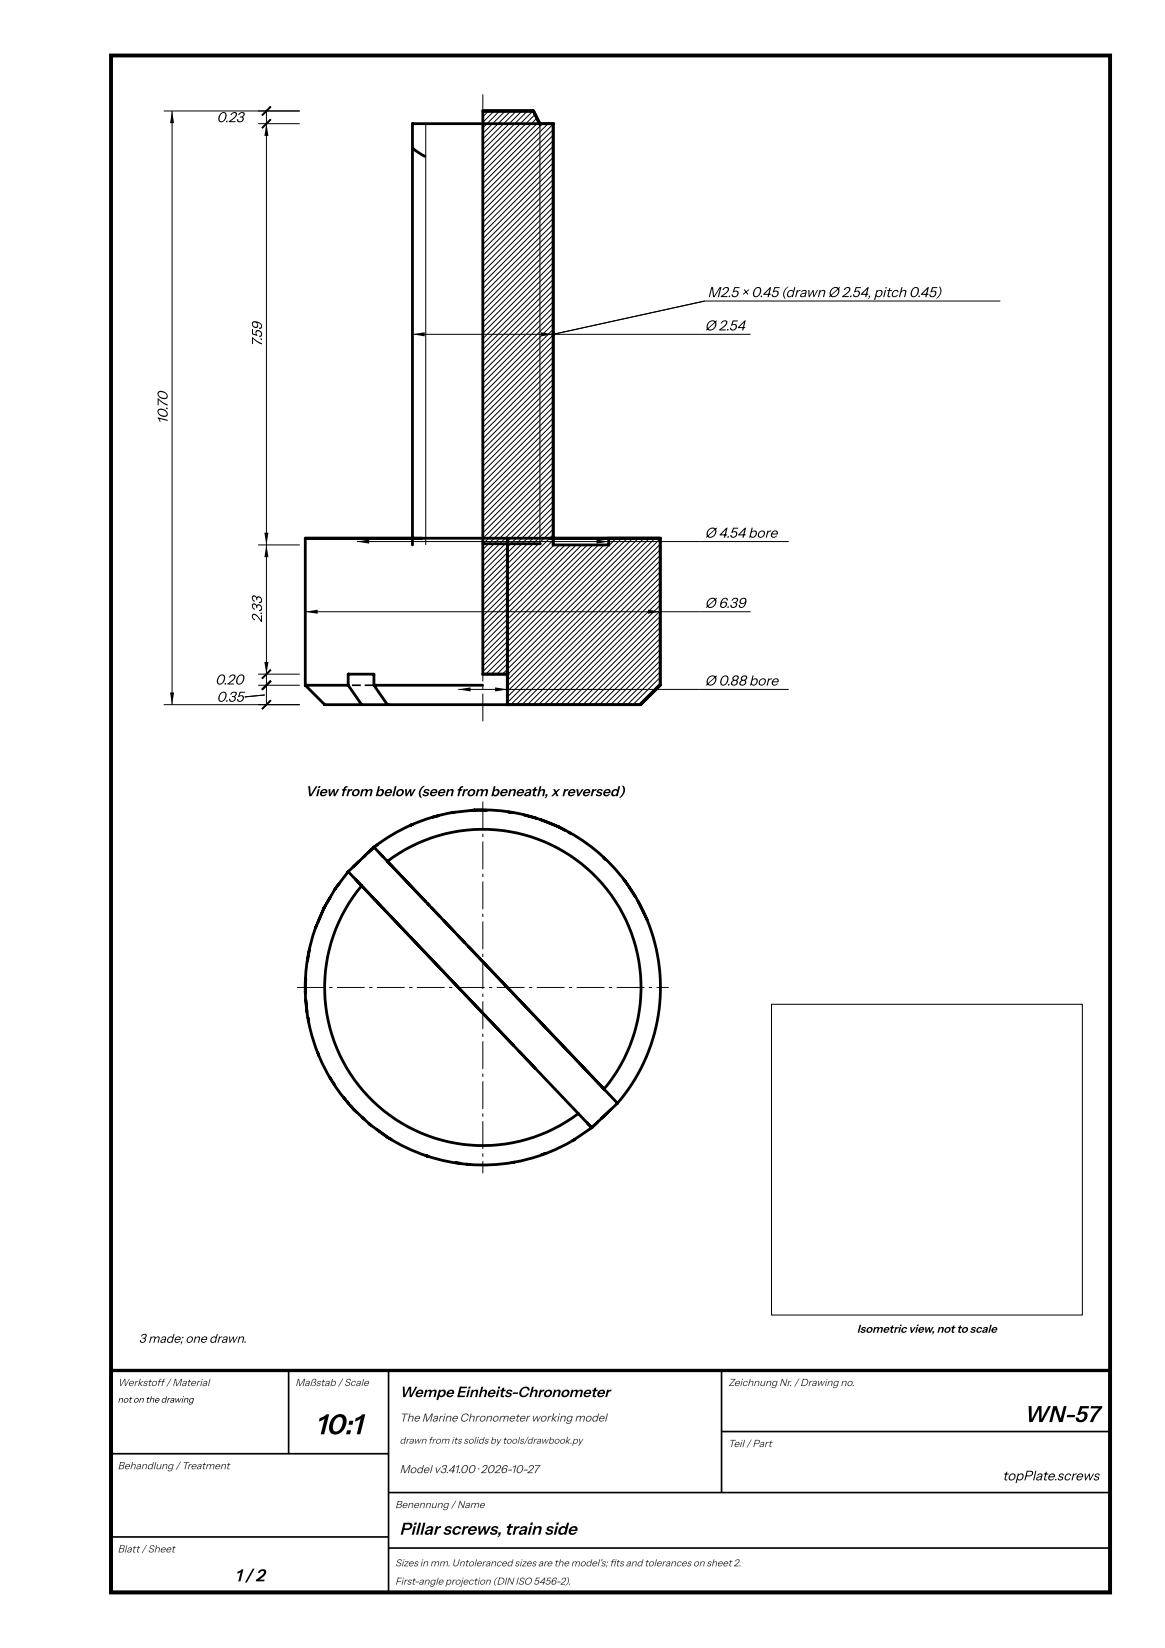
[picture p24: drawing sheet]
<svg xmlns="http://www.w3.org/2000/svg" width="210mm" height="297mm" viewBox="0 0 210 297" stroke-linecap="round" stroke-linejoin="round" font-family="sans-serif">
<defs><g id="words">
<text font-size="5.2" x="56.8" y="258.5">10:1</text>
<text font-size="4.1" x="184.4" y="256.3">WN-57</text>
<g font-size="3.1">
<text x="72" y="276.6">Pillar screws, train side</text>
<text x="42.3" y="285">1 / 2</text>
</g>
<text font-size="2.7" x="72" y="251.8">Wempe Einheits-Chronometer</text>
<g font-size="2.6">
<text x="39" y="22">0.23</text>
<text x="127.5" y="53.5">M2.5 × 0.45 (drawn Ø 2.54, pitch 0.45)</text>
<text x="127" y="59.5">Ø 2.54</text>
<text x="47.2" y="62.5" transform="rotate(-90 47.2 62.5)">7.59</text>
<text x="30.2" y="76.4" transform="rotate(-90 30.2 76.4)">10.70</text>
<text x="127" y="96.9">Ø 4.54 bore</text>
<text x="47.2" y="112.2" transform="rotate(-90 47.2 112.2)">2.33</text>
<text x="127" y="109.5">Ø 6.39</text>
<text x="38.8" y="123.4">0.20</text>
<text x="127" y="123.5">Ø 0.88 bore</text>
<text x="39" y="126.5">0.35</text>
<text x="55" y="143.5">View from below (seen from beneath, x reversed)</text>
</g>
<text font-size="2.5" x="180.6" y="266.8">topPlate.screws</text>
<text font-size="2.3" x="25" y="242">3 made; one drawn.</text>
<text font-size="2.1" x="154.4" y="240.2">Isometric view, not to scale</text>
<g font-size="2.1" fill="#333">
<text x="72" y="256.2">The Marine Chronometer working model</text>
<text x="72" y="265.5">Model v3.41.00 · 2026-10-27</text>
</g>
<g font-size="1.9" fill="#333">
<text x="21.2" y="249.8">Werkstoff / Material</text>
<text x="53.2" y="249.8">Maßstab / Scale</text>
<text x="131.2" y="249.8">Zeichnung Nr. / Drawing no.</text>
<text x="131.2" y="260.8">Teil / Part</text>
<text x="21.2" y="264.8">Behandlung / Treatment</text>
<text x="71.2" y="271.8">Benennung / Name</text>
<text x="21.2" y="279.8">Blatt / Sheet</text>
</g>
<g font-size="1.8" fill="#333">
<text x="72" y="260.2">drawn from its solids by tools/drawbook.py</text>
<text x="71.2" y="282.3">Sizes in mm. Untoleranced sizes are the model's; fts and tolerances on sheet 2.</text>
<text x="71.2" y="285.6">First-angle projection (DIN ISO 5456-2).</text>
<text x="109.8" y="282.3">i</text>
</g>
<text font-size="1.6" x="21.2" y="252.8">not on the drawing</text>
</g></defs>
<g fill="#000">
<path d="M31 20l.4 2.2h-.8zM48.8 21.5l-1.6 1.6zM47.2 20.8l1.6-1.6zM48 22.3l.4 2.2h-.8zM74.3 60.3l2.2-.4v.7zM97.5 59.9l2.2 .4-2.2 .3zM99.7 60.3l27.3-6zM48 98.2l.4 2.2h-.8zM47.6 96h.8l-.4 2.2zM64.3 97.6l2.2-.4v.8zM107.5 97.2l2.2 .4-2.2 .4zM55 110.3l2.2-.4v.7z"/>
<path d="M116.7 109.9l2.2 .4-2.2 .3zM30.6 124.8h.8l-.4 2.2zM48.8 126.2l-1.6 1.6zM48.8 122.7l-1.6 1.6zM48.8 120.7l-1.6 1.6zM47.6 119.3h.8l-.4 2.2zM82.6 124.2l2.2-.3v.7zM89.2 123.9l2.2 .3-2.2 .4z"/>
<path d="M86.9 17h.2v5h-.2zM86.9 22.8h.2v.6h-.2zM86.9 24.2h.2v5h-.2zM86.9 30h.2v.6h-.2zM86.9 31.4h.2v5h-.2zM86.9 37.2h.2v.6h-.2zM86.9 38.6h.2v5h-.2zM86.9 44.4h.2v.6h-.2zM86.9 45.8h.2v5h-.2zM86.9 51.6h.2v.6h-.2zM86.9 53h.2v5h-.2zM86.9 58.8h.2v.6h-.2zM86.9 60.2h.2v5h-.2zM86.9 66h.2v.6h-.2zM86.9 67.4h.2v5h-.2zM86.9 73.2h.2v.6h-.2zM86.9 74.6h.2v5h-.2zM86.9 80.4h.2v.6h-.2zM86.9 81.8h.2v5h-.2zM86.9 87.6h.2v.6h-.2zM86.9 89h.2v5h-.2zM86.9 94.8h.2v.6h-.2zM86.9 96.2h.2v5h-.2zM86.9 102h.2v.6h-.2zM86.9 103.4h.2v5h-.2zM86.9 109.2h.2v.6h-.2zM86.9 110.6h.2v5h-.2zM86.9 116.4h.2v.6h-.2zM86.9 117.8h.2v5h-.2zM86.9 123.6h.2v.6h-.2zM86.9 125h.2v5h-.2z"/>
<path d="M65.7 123.3h1.6v.3h-1.6zM63.4 123.3h1.6v.3h-1.6zM86.9 126.8l.1 .3zM86.8 121.3h.2v.3h-.2z"/>
<path d="M86.9 144.5h.2v5h-.2zM86.9 150.3h.2v.6h-.2zM86.9 151.7h.2v5h-.2zM86.9 157.5h.2v.6h-.2zM86.9 158.9h.2v5h-.2zM86.9 164.7h.2v.6h-.2zM86.9 166.1h.2v5h-.2zM86.9 171.9h.2v.6h-.2zM86.9 173.3h.2v5h-.2zM86.9 179.1h.2v.6h-.2zM86.9 180.5h.2v5h-.2zM86.9 186.3h.2v.6h-.2zM86.9 187.7h.2v5h-.2zM86.9 193.5h.2v.6h-.2zM86.9 194.9h.2v5h-.2zM86.9 200.7h.2v.6h-.2zM86.9 202.1h.2v5h-.2zM86.9 207.9h.2v.6h-.2zM86.9 209.3h.2v2.2h-.2z"/>
<path d="M53.5 177.9h5v.2h-5zM59.3 177.9h.6v.2h-.6zM60.7 177.9h5v.2h-5zM66.5 177.9h.6v.2h-.6zM67.9 177.9h5v.2h-5zM73.7 177.9h.6v.2h-.6zM75.1 177.9h5v.2h-5zM80.9 177.9h.6v.2h-.6zM82.3 177.9h5v.2h-5zM88.1 177.9h.6v.2h-.6zM89.5 177.9h5v.2h-5zM95.3 177.9h.6v.2h-.6zM96.7 177.9h5v.2h-5zM102.5 177.9h.6v.2h-.6zM103.9 177.9h5v.2h-5zM109.7 177.9h.6v.2h-.6zM111.1 177.9h5v.2h-5zM116.9 177.9h.6v.2h-.6zM118.3 177.9h2.2v.2h-2.2z"/>
<circle cx="99.7" cy="60.3" r=".35"/>
</g>
<g fill="none" stroke="#000" stroke-width=".18">
<path d="M29.5 20h24.5M31 20v107M46.5 22.3h7.5M48 20v107M76.7 22.3v75.9M87 20h.1M88 20l-1 1M89 20l-2 2M90 20l-3 3M91 20l-4 4M92 20l-5 5M93 20l-6 6"/>
<path d="M94 20l-7 7M95 20l-8 8M96 20l-9 9M96.4 20.6l-9.4 9.4M96.7 21.3l-9.7 9.7M97 22l-10 10M97.3 22.3v75.9M97.7 22.3l-10.7 10.7M98.7 22.3l-11.7 11.7M99.7 22.4l-12.7 12.6M99.7 23.4l-12.7 12.6M99.7 24.4l-12.7 12.6"/>
<path d="M99.7 25.4l-12.7 12.6M99.7 26.4l-12.7 12.6M99.7 27.4l-12.7 12.6M99.7 28.4l-12.7 12.6M99.7 29.4l-12.7 12.6M99.7 30.4l-12.7 12.6M99.7 31.4l-12.7 12.6M99.7 32.4l-12.7 12.6M99.7 33.4l-12.7 12.6M99.7 34.4l-12.7 12.6M99.7 35.4l-12.7 12.6M99.7 36.4l-12.7 12.6"/>
<path d="M99.7 37.4l-12.7 12.6M99.7 38.4l-12.7 12.6M99.7 39.4l-12.7 12.6M99.7 40.4l-12.7 12.6M99.7 41.4l-12.7 12.6M99.7 42.4l-12.7 12.6M99.7 43.4l-12.7 12.6M99.7 44.4l-12.7 12.6M99.7 45.4l-12.7 12.6M99.7 46.4l-12.7 12.6M99.7 47.4l-12.7 12.6M99.7 48.4l-12.7 12.6"/>
<path d="M99.7 49.4l-12.7 12.6M99.7 50.4l-12.7 12.6M99.7 51.4l-12.7 12.6M99.7 52.4l-12.7 12.6M99.7 53.4l-12.7 12.6M99.7 54.4l-12.7 12.6M99.7 55.4l-12.7 12.6M99.7 56.4l-12.7 12.6M99.7 57.4l-12.7 12.6M99.7 58.4l-12.7 12.6M99.7 59.4l-12.7 12.6M180.2 54.3h-53.2l-27.3 6"/>
<path d="M74.3 60.3h60.9M99.7 60.4l-12.7 12.6M99.7 61.4l-12.7 12.6M99.7 62.4l-12.7 12.6M99.7 63.4l-12.7 12.6M99.7 64.4l-12.7 12.6M99.7 65.4l-12.7 12.6M99.7 66.4l-12.7 12.6M99.7 67.4l-12.7 12.6M99.7 68.4l-12.7 12.6M99.7 69.4l-12.7 12.6M99.7 70.4l-12.7 12.6"/>
<path d="M99.7 71.4l-12.7 12.6M99.7 72.4l-12.7 12.6M99.7 73.4l-12.7 12.6M99.7 74.4l-12.7 12.6M99.7 75.4l-12.7 12.6M99.7 76.4l-12.7 12.6M99.7 77.4l-12.7 12.6M99.7 78.4l-12.7 12.6M99.7 79.4l-12.7 12.6M46.5 98.2h7.5M64.3 97.6h77.8M99.7 80.4l-12.7 12.6"/>
<path d="M99.7 81.4l-12.7 12.6M99.7 82.4l-12.7 12.6M99.7 83.4l-12.7 12.6M99.7 84.4l-12.7 12.6M99.7 85.4l-12.7 12.6M99.7 86.4l-12.7 12.6M99.7 87.4l-12.7 12.6M99.7 88.4l-12.7 12.6M99.7 89.4l-12.7 12.6M99.7 90.4l-12.7 12.6M99.7 91.4l-12.7 12.6M99.7 92.4l-12.7 12.6"/>
<path d="M99.7 93.4l-12.7 12.6M99.7 94.4l-12.7 12.6M99.7 95.4l-12.7 12.6M99.7 96.4l-12.7 12.6M99.7 97.4l-12.7 12.6M99.8 98.2l-12.8 12.8M100.8 98.2l-13.8 13.8M101.8 98.2l-14.8 14.8M102.8 98.2l-15.8 15.8M103.8 98.2l-16.8 16.8M104.8 98.2l-17.8 17.8M105.8 98.2l-18.8 18.8"/>
<path d="M106.8 98.2l-19.8 19.8M107.8 98.2l-20.8 20.8M108.8 98.2l-21.8 21.8M110 97l-.3 .4M111 97l-24 24M112 97l-24.5 24.5M113 97l-24.5 24.5M114 97l-24.5 24.5M115 97l-24.5 24.5M116 97l-24.6 24.6M117 97l-25.6 25.6M118 97l-26.6 26.6"/>
<path d="M118.9 97.1l-27.5 27.5M118.9 98.1l-27.5 27.5M118.9 99.1l-27.5 27.5M55 110.3h80.2M118.9 100.1l-26.9 26.9M118.9 101.1l-25.9 25.9M118.9 102.1l-24.9 24.9M118.9 103.1l-23.9 23.9M118.9 104.1l-22.9 22.9M118.9 105.1l-21.9 21.9M118.9 106.1l-20.9 20.9M118.9 107.1l-19.9 19.9"/>
<path d="M118.9 108.1l-18.9 18.9M118.9 109.1l-17.9 17.9M118.9 110.1l-16.9 16.9M118.9 111.1l-15.9 15.9M118.9 112.1l-14.9 14.9M118.9 113.1l-13.9 13.9M118.9 114.1l-12.9 12.9M118.9 115.1l-11.9 11.9M118.9 116.1l-10.9 10.9M118.9 117.1l-9.9 9.9M118.9 118.1l-8.9 8.9M118.9 119.1l-7.9 7.9"/>
<path d="M29.5 127h24.5M46.5 123.5h7.5M46.5 121.5h7.5M47.7 125.2l-3.6 .4M82.6 124.2h59.5M118.9 120.1l-6.9 6.9M118.9 121.1l-5.9 5.9M118.9 122.1l-4.9 4.9M118.9 123.1l-3.9 3.9M139 181h56v56h-56z"/>
</g>
<g fill="none" stroke="#000" stroke-width=".5">
<path d="M74.3 26.7l2.3 1.5M87 20h9.1l1.1 2.3h2.5v75.9h10v-1.2h9.2v26.5l-3.5 3.5h-24v-5.5h-4.4zM87 20h9.2l1.2 2.4M96.1 20l1.2 2.4M74.3 98.2v-75.9h25.4v75.9M87 98h10.3M91.4 97v30M55 123.5h7.7M55 123.5v-26.5h63.9v26.5l-3.5 3.5h-28.4M55 123.5l3.5 3.5h11.1M62.7 123.5v-2h4.7v2M62.7 123.5l2.5 3.5"/>
<path d="M67.4 123.5h19.5M67.4 123.5l2.4 3.5h17M87 121.5h4.6M62.7 157.1l2.5 2.5M62.7 157.1l-2.3 3.1-2 3.4M65.2 159.6a28.5 28.5 0 0 0 1.1 38 28.5 28.5 0 0 0 37.9 3.1M65.2 159.6l39 41.1M65.9 154l-.3 .4M67.4 152.7l-1.1 1M67.4 152.7l-4.7 4.4M67.4 152.7l2.4 2.5M68 152.3l-.6 .4"/>
<path d="M69.8 155.2a28.5 28.5 0 0 1 37.8 3.1 28.5 28.5 0 0 1 1.2 38M69.8 155.2l39 41.1M70 155.4l6.7 7.1M74.1 148.7a31.9 31.9 0 0 0-6.7 4M74.1 148.7l-.2 .1M74.3 148.6l-.2 .1M79 147l-1 .3M81.6 146.4a31.9 31.9 0 0 0-7.5 2.3M81.6 146.4l-.3 .1M85.5 146a32 32 0 0 1 15.2 3.1M85.5 146l-3.9 .4M85.5 146h2.2"/>
<path d="M91.6 146.4l.7 .1M94.5 146.9l2.1 .6M97.3 147.7l3.4 1.4M100.7 149.1a32 32 0 0 1 12 9.8M100.7 149.1l1.1 .5M102.4 150l.4 .2M108.7 154.6l.4 .3M112.4 158.5l.3 .4M112.7 158.9a31.9 31.9 0 0 1 3.9 6.8M112.7 158.9l1.7 2.7M55 178.8a31.7 31.7 0 0 0 2.4 11.4M55 178.8v.2"/>
<path d="M55.1 176.3l-.1 2.5M55.7 171.2l-.3 2M58.4 163.6a32.3 32.3 0 0 0-2.7 7.7l-.5 3.2-.2 4.3M58.6 163.2l-.2 .4M77 162.8l.4 .4M77.7 163.6l1.5 1.6M114.9 162.4l1.7 3.3M116.6 165.7a32 32 0 0 1-5.4 33.1M55.1 180.2l.2 2.2M55.5 183.4l.1 .7M57.3 189.7l.1 .5M57.4 190.2a31.7 31.7 0 0 0 6.4 9.8"/>
<path d="M59.4 194.1l.3 .4M59.9 195l.3 .4M61.9 197.8l.3 .3M62.5 198.5l.4 .4M63.2 199.3l.6 .7M108.8 196.3l2.4 2.5M111.2 198.8l-4.6 4.4M63.8 200l2.9 2.7M65.2 201.3l.4 .4M66.5 202.5l.2 .2M66.7 202.7l3.1 2.3M69.8 205a31.9 31.9 0 0 0 7.1 3.3"/>
<path d="M69.8 205l.7 .3M76.7 208.2l.2 .1M76.9 208.3a31.9 31.9 0 0 0 7.7 1.6M76.9 208.3l.2 .1M82.2 209.5l.7 .1M84.1 209.8l.5 .1M92.4 209.5a31.9 31.9 0 0 1-7.8 .4M92.6 209.4l-.2 .1M98.3 207.8l-.7 .3M103.4 205.5a31.7 31.7 0 0 1-11 4M103.4 205.5l-.2 .1M104.2 200.7l2.4 2.5"/>
<path d="M106.6 203.2l-3.2 2.3"/>
</g>
<path d="M48.8 19.2l-1.6 1.6M48.8 21.5l-1.6 1.6M44.1 125.4h3.6M48.8 126.2l-1.6 1.6M48.8 122.7l-1.6 1.6M48.8 120.7l-1.6 1.6" fill="none" stroke="#000" stroke-width=".35"/>
<path d="M20 10h180v277h-180z" fill="none" stroke="#000" stroke-width=".7" stroke-linecap="butt"/>
<path d="M20 247h180v40h-180z" fill="none" stroke="#000" stroke-width=".6"/>
<path d="M52 247v15M70 247v40M130 247v22M130 258h70M20 262h50M20 277h50M70 269h130M70 279h130" fill="none" stroke="#000" stroke-width=".3"/>
<use href="#words"/>
</svg>
